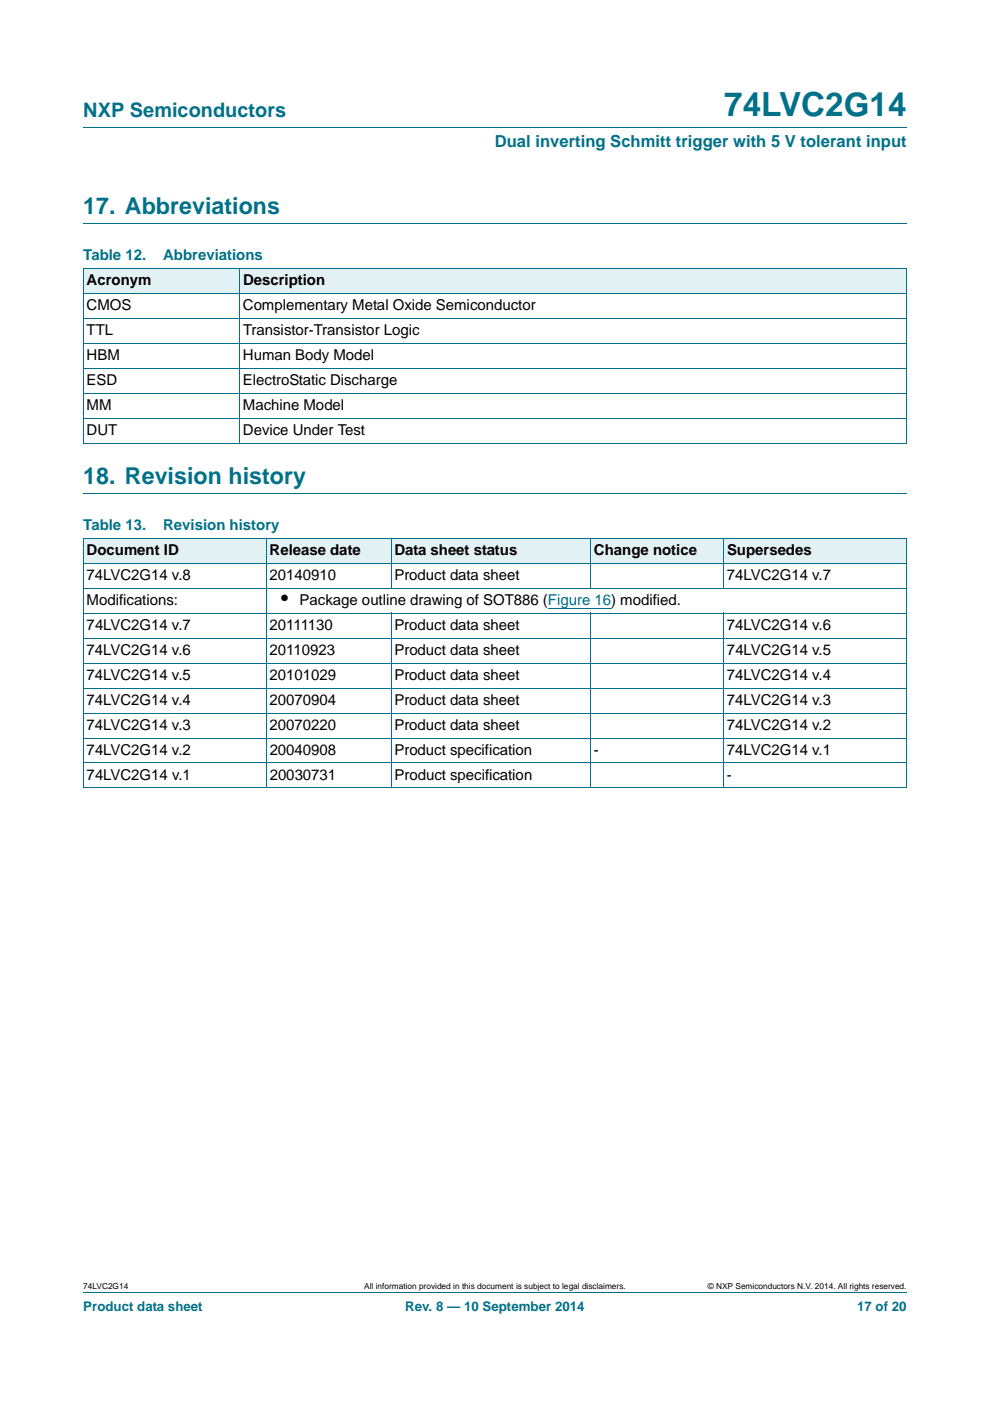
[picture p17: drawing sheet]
<svg xmlns="http://www.w3.org/2000/svg" width="210mm" height="297mm" viewBox="0 0 210 297" stroke-linecap="round" stroke-linejoin="round" font-family="sans-serif">
<defs><g id="words">
<text font-size="7" fill="#00718a" x="153.6" y="24.6">74LVC2G14</text>
<g font-size="4.9" fill="#00718a">
<text x="17.7" y="45.4">17. Abbreviations</text>
<text x="17.7" y="102.6">18. Revision history</text>
</g>
<text font-size="4.2" fill="#00718a" x="17.7" y="24.9">NXP Semiconductors</text>
<text font-size="4.2" x="59.6" y="128.2">•</text>
<text font-size="3.5" fill="#00718a" x="104.9" y="31.1">Dual inverting Schmitt trigger with 5 V tolerant input</text>
<g font-size="3.2" fill="#00718a">
<text x="17.7" y="55.2">Table 12.</text>
<text x="34.6" y="55.2">Abbreviations</text>
<text x="17.7" y="112.4">Table 13.</text>
<text x="34.6" y="112.4">Revision history</text>
</g>
<g font-size="3.2">
<text x="18.4" y="65.8">CMOS</text>
<text x="18.4" y="60.5">Acronym</text>
<text x="51.5" y="65.8">Complementary Metal Oxide Semiconductor</text>
<text x="51.5" y="60.5">Description</text>
<text x="18.4" y="71.1">TTL</text>
<text x="51.5" y="71.1">Transistor-Transistor Logic</text>
<text x="18.4" y="76.4">HBM</text>
<text x="51.5" y="76.4">Human Body Model</text>
<text x="18.4" y="81.7">ESD</text>
<text x="51.5" y="81.7">ElectroStatic Discharge</text>
<text x="18.4" y="87">MM</text>
<text x="51.5" y="87">Machine Model</text>
<text x="18.4" y="92.3">DUT</text>
<text x="51.5" y="92.3">Device Under Test</text>
<text x="18.4" y="117.6">Document ID</text>
<text x="57.2" y="117.6">Release date</text>
<text x="83.7" y="117.6">Data sheet status</text>
<text x="126" y="117.6">Change notice</text>
<text x="154.2" y="117.6">Supersedes</text>
<text x="18.4" y="122.9">74LVC2G14 v.8</text>
<text x="57.2" y="122.9">20140910</text>
<text x="83.7" y="122.9">Product data sheet</text>
<text x="154.2" y="122.9">74LVC2G14 v.7</text>
<text x="18.4" y="128.2">Modifications:</text>
<text x="63.5" y="128.2">Package outline drawing of SOT886 (Figure 16) modified.</text>
<text x="18.4" y="133.5">74LVC2G14 v.7</text>
<text x="57.2" y="133.5">20111130</text>
<text x="83.6" y="133.5">Product data sheet</text>
<text x="154.2" y="133.5">74LVC2G14 v.6</text>
<text x="18.4" y="138.8">74LVC2G14 v.6</text>
<text x="57.2" y="138.8">20110923</text>
<text x="83.7" y="138.8">Product data sheet</text>
<text x="154.2" y="138.8">74LVC2G14 v.5</text>
<text x="18.4" y="144.1">74LVC2G14 v.5</text>
<text x="18.4" y="149.4">74LVC2G14 v.4</text>
<text x="57.2" y="144.1">20101029</text>
<text x="57.2" y="149.4">20070904</text>
<text x="83.7" y="144.1">Product data sheet</text>
<text x="83.7" y="149.4">Product data sheet</text>
<text x="154.2" y="144.1">74LVC2G14 v.4</text>
<text x="154.2" y="149.4">74LVC2G14 v.3</text>
<text x="18.4" y="154.7">74LVC2G14 v.3</text>
<text x="57.2" y="154.7">20070220</text>
<text x="83.7" y="154.7">Product data sheet</text>
<text x="154.2" y="154.7">74LVC2G14 v.2</text>
<text x="18.4" y="160">74LVC2G14 v.2</text>
<text x="57.2" y="160">20040908</text>
<text x="83.7" y="160">Product specification</text>
<text x="126" y="160">-</text>
<text x="154.2" y="160">74LVC2G14 v.1</text>
<text x="18.4" y="165.3">74LVC2G14 v.1</text>
<text x="57.2" y="165.3">20030731</text>
<text x="83.7" y="165.3">Product specification</text>
<text x="154.2" y="165.3">-</text>
</g>
<g font-size="2.8" fill="#00718a">
<text x="17.7" y="277.9">Product data sheet</text>
<text x="86" y="277.9">Rev. 8 — 10 September 2014</text>
<text x="181.8" y="277.9">17 of 20</text>
</g>
<g font-size="1.8">
<text x="17.7" y="273.3">74LVC2G14</text>
<text x="77.2" y="273.3">All information provided in this document is subject to legal disclaimers.</text>
<text x="150.1" y="273.3">© NXP Semiconductors N.V. 2014. All rights reserved.</text>
</g>
</g></defs>
<path d="M17.7 27h174.6M17.7 47.4h174.6M17.7 104.6h174.6M17.7 273.9h174.6" fill="none" stroke="#00718a" stroke-width=".21"/>
<g fill="#e2f1f4">
<path d="M17.7 57h33.1v5.3h-33.1z"/>
<path d="M50.8 57h141.5v5.3h-141.5z"/>
<path d="M17.7 114.1h38.8v5.3h-38.8z"/>
<path d="M56.5 114.1h26.4v5.3h-26.4z"/>
<path d="M82.9 114.1h42.4v5.3h-42.4z"/>
<path d="M125.3 114.1h28.2v5.3h-28.2z"/>
<path d="M153.5 114.1h38.8v5.3h-38.8z"/>
</g>
<path d="M116.2 128.9h13.4" fill="none" stroke="#00f" stroke-width=".21"/>
<g fill="none" stroke="#00718a" stroke-width=".21">
<path d="M17.6 57h174.7M17.7 57v37M50.8 56.9v37.1M192.3 57v37M17.6 62.3h174.7M17.6 67.6h174.7M17.6 72.8h174.7M17.6 78.1h174.7M17.6 83.4h174.7M17.6 88.7h174.7M17.6 94h174.7M17.6 114.1h174.7"/>
<path d="M17.6 119.4h174.7M17.7 114.2v52.8M56.5 114.1v53M82.9 114.1v10.6M125.3 114.1v10.6M153.5 114.1v10.6M192.3 114.2v52.8M17.6 124.7h174.7M17.6 130h174.7M17.6 135.3h174.7M82.9 130v37.1M125.3 130v37.1"/>
<path d="M153.5 130v37.1M17.6 140.6h174.7M17.6 145.9h174.7M17.6 151.2h174.7M17.6 156.5h174.7M17.6 161.8h174.7M17.6 167.1h174.7"/>
</g>
<use href="#words"/>
</svg>
